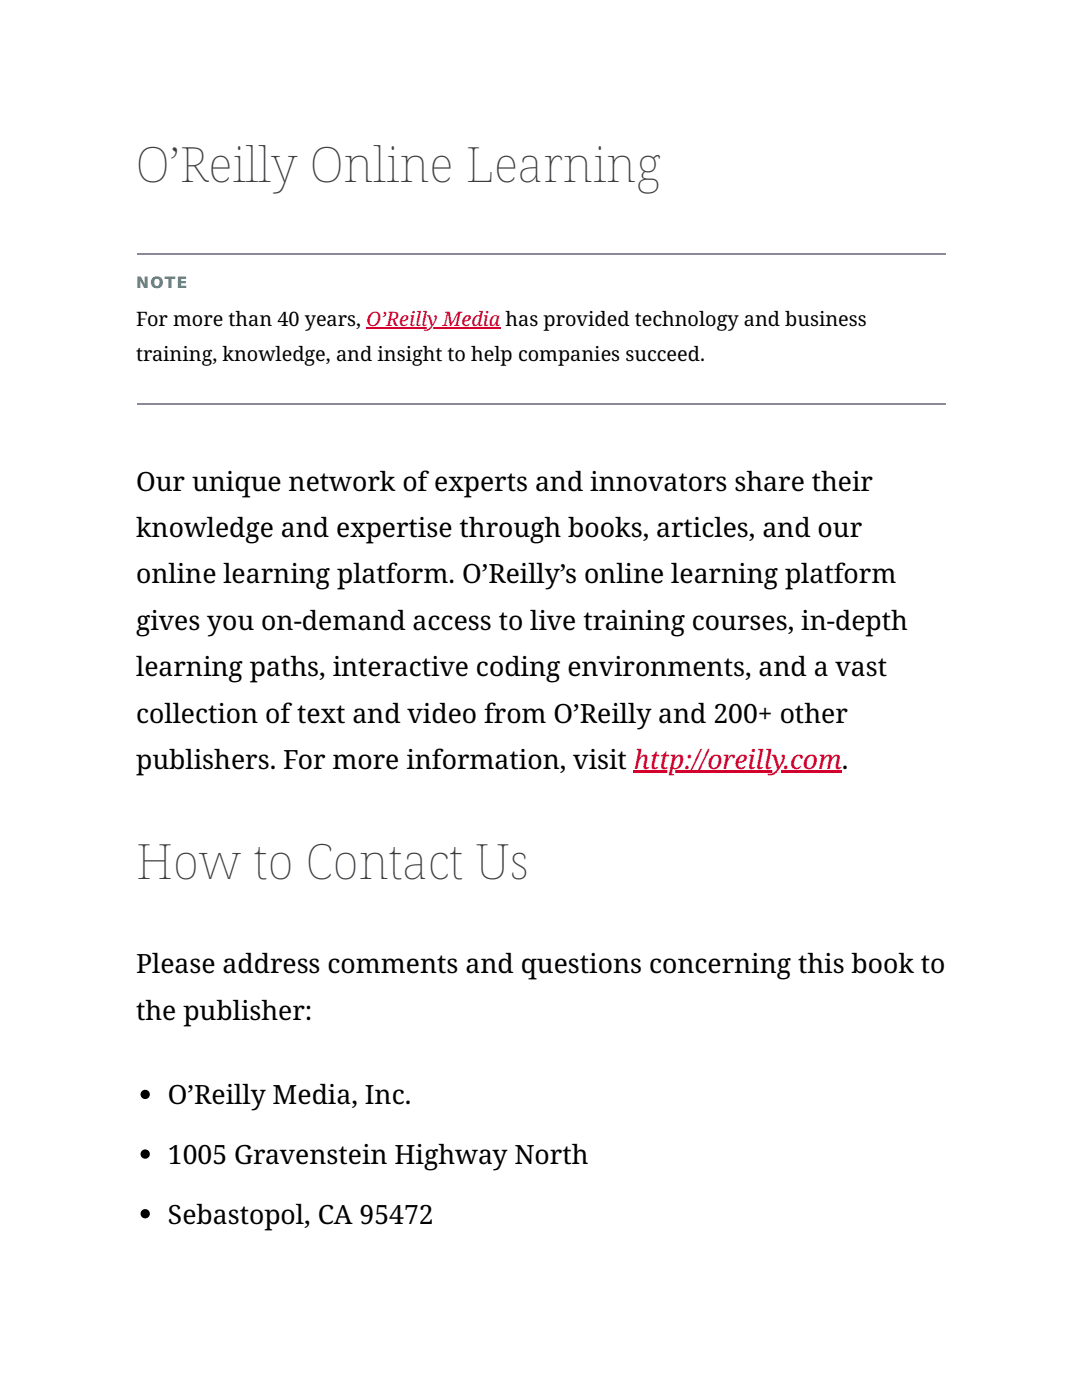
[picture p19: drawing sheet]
<svg xmlns="http://www.w3.org/2000/svg" width="216mm" height="279mm" viewBox="0 0 216 279" stroke-linecap="round" stroke-linejoin="round" font-family="sans-serif">
<defs><g id="words">
<g font-size="9.7" fill="#3d3b49">
<text x="27.2" y="36.2">O’Reilly Online Learning</text>
<text x="27.2" y="175.4">How to Contact Us</text>
</g>
<g font-size="5.3">
<text x="27.2" y="97.9">Our unique network of experts and innovators share their</text>
<text x="27.2" y="107.2">knowledge and expertise through books, articles, and our</text>
<text x="27.2" y="116.4">online learning platform. O’Reilly’s online learning platform</text>
<text x="27.2" y="125.7">gives you on-demand access to live training courses, in-depth</text>
<text x="27.2" y="134.9">learning paths, interactive coding environments, and a vast</text>
<text x="27.2" y="144.2">collection of text and video from O’Reilly and 200+ other</text>
<text x="27.2" y="153.5">publishers. For more information, visit http://oreilly.com.</text>
<text x="27.2" y="194.2">Please address comments and questions concerning this book to</text>
<text x="27.2" y="203.5">the publisher:</text>
<text x="33.5" y="220.4">O’Reilly Media, Inc.</text>
<text x="33.5" y="232.3">1005 Gravenstein Highway North</text>
<text x="33.5" y="244.2">Sebastopol, CA 95472</text>
</g>
<g font-size="4">
<text x="27.2" y="65.1">For more than 40 years, O’ReillyMedia has provided technology and business</text>
<text x="27.2" y="72">training, knowledge, and insight to help companies succeed.</text>
</g>
<text font-size="3.1" fill="#018c8c" x="27.2" y="57.4">NOTE</text>
</g></defs>
<path d="M27.3 50.7h161.3M27.3 80.6h161.3" fill="none" stroke="#8b889a" stroke-width=".26"/>
<path d="M73.1 65.5h26.8" fill="none" stroke="#d3002d" stroke-width=".26"/>
<path d="M126.5 153.7h41.5v.6h-41.5z" fill="#d3002d"/>
<g fill="#000">
<circle cx="29" cy="218.4" r=".93"/>
<circle cx="29" cy="230.3" r=".93"/>
<circle cx="29" cy="242.2" r=".93"/>
</g>
<use href="#words"/>
</svg>
